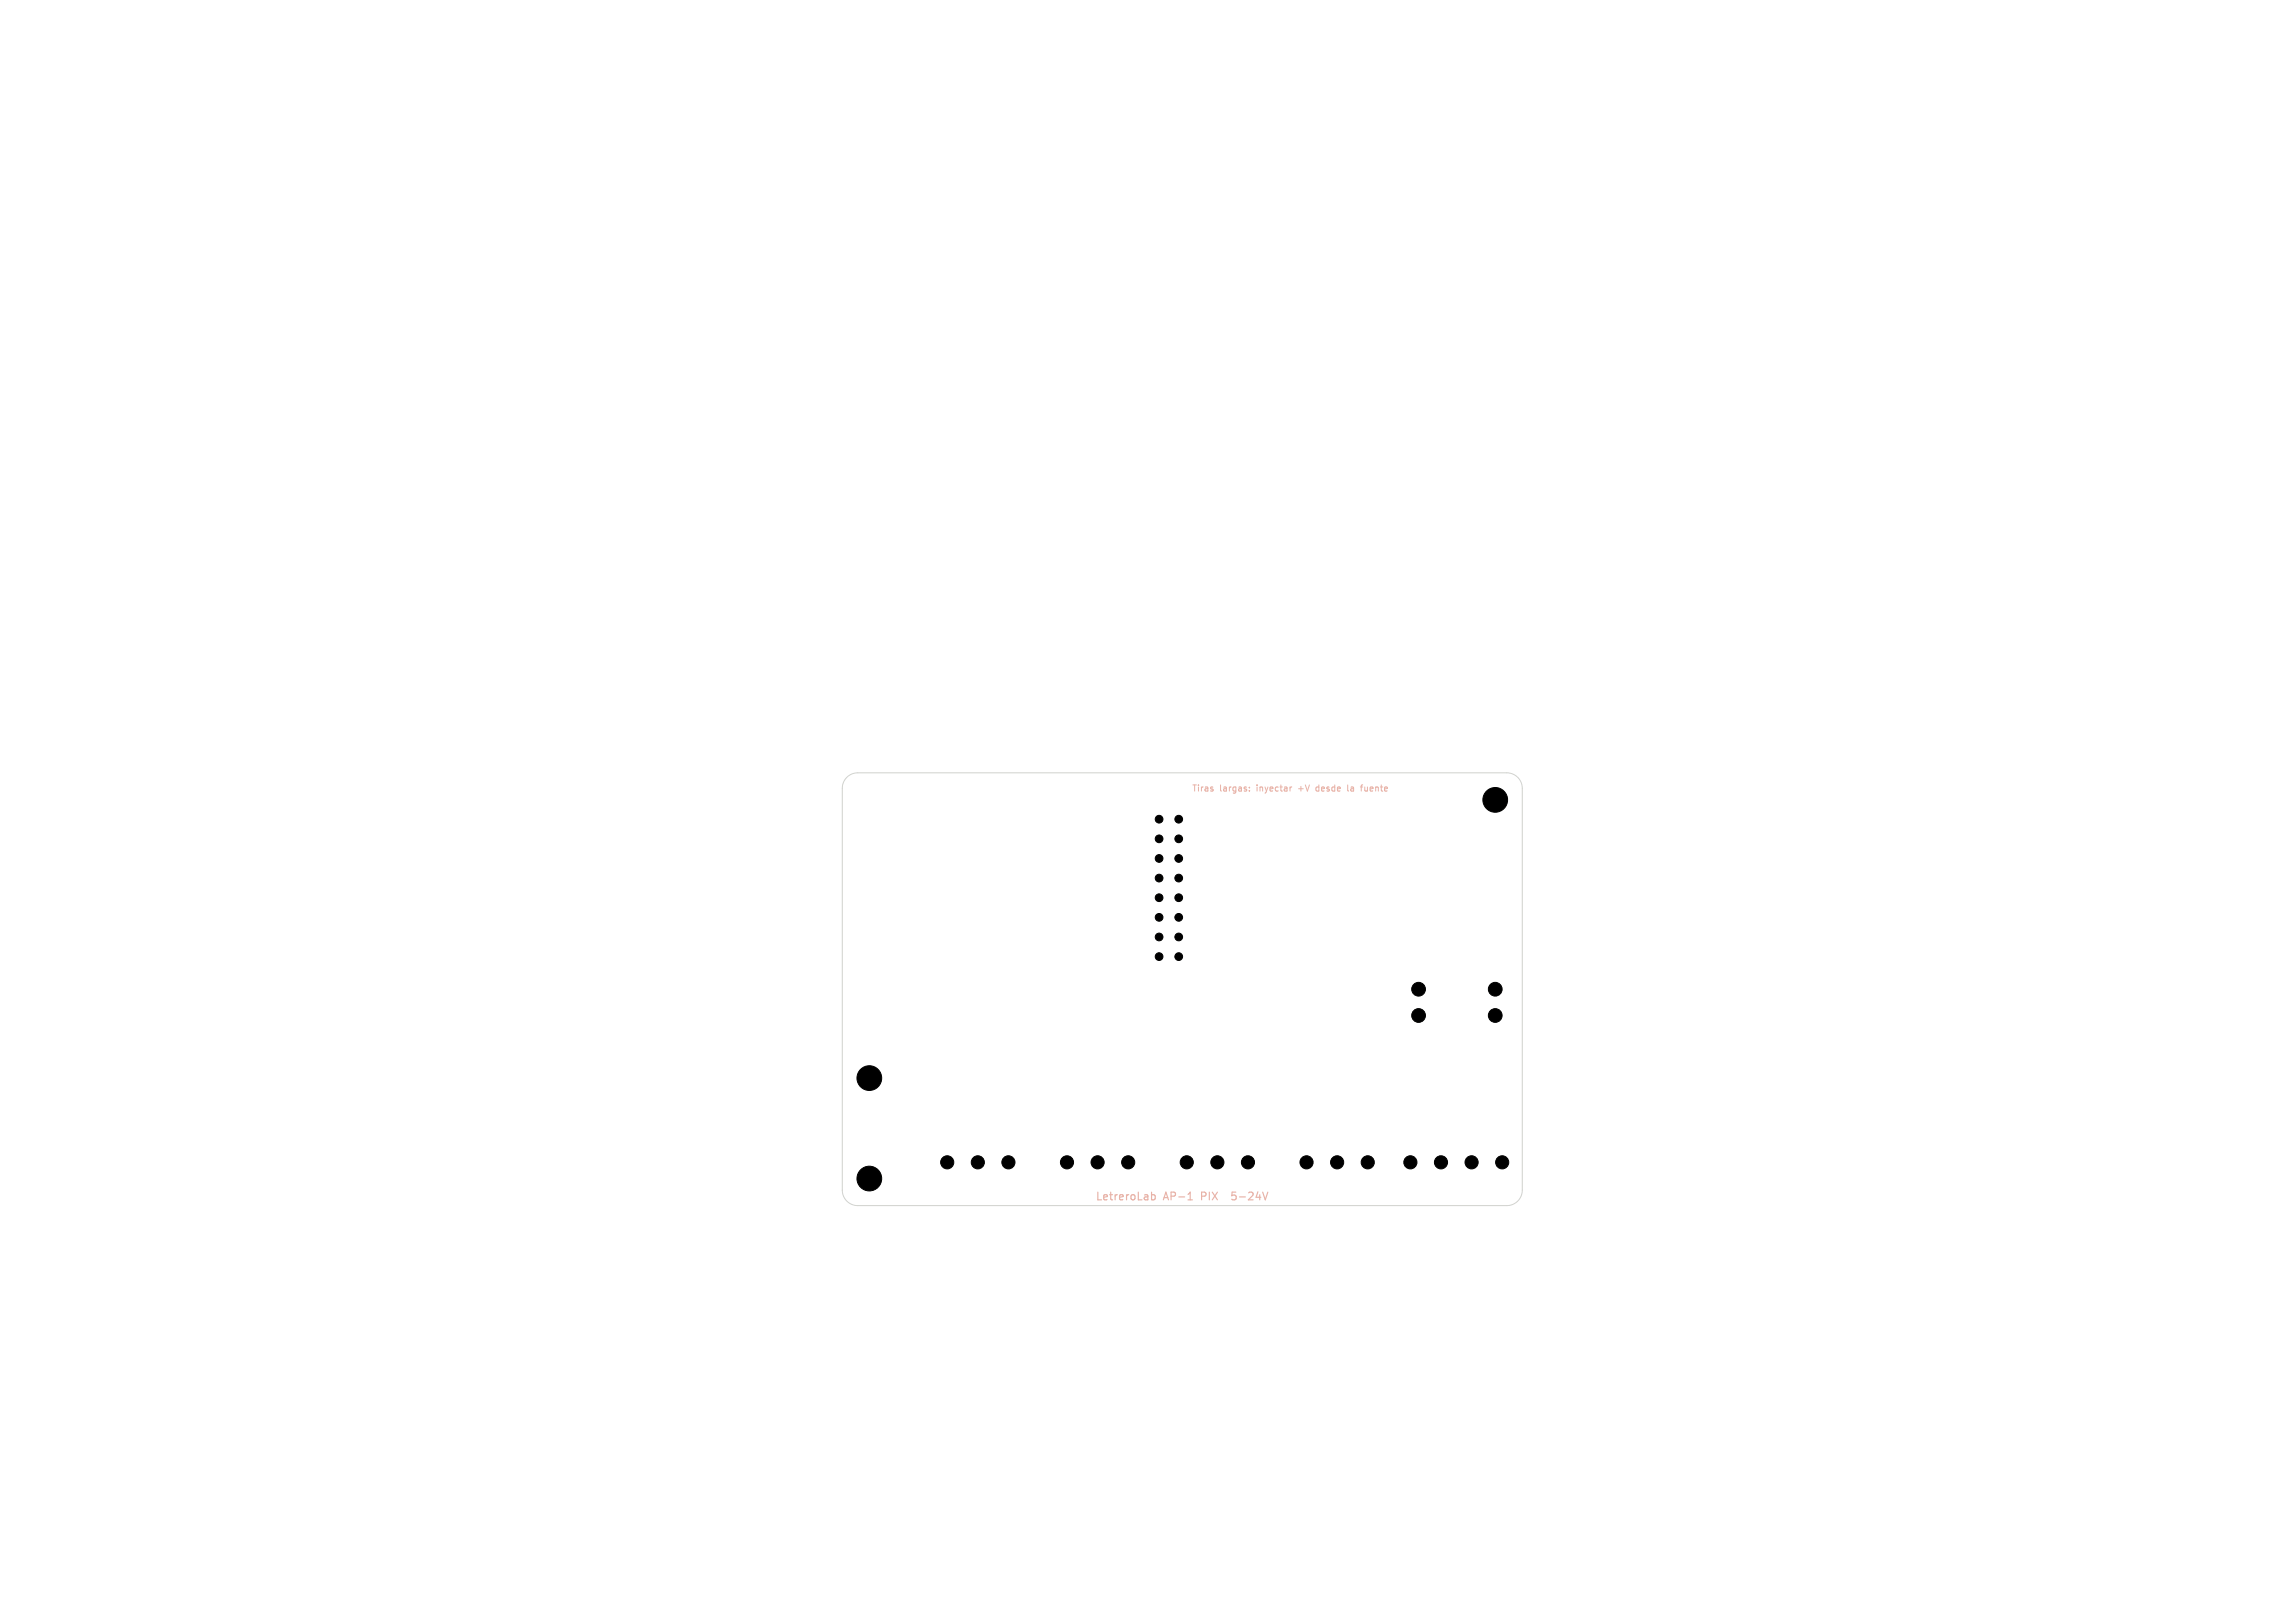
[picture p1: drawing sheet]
<svg xmlns="http://www.w3.org/2000/svg" width="297mm" height="210mm" viewBox="0 0 297 210" stroke-linecap="round" stroke-linejoin="round" font-family="sans-serif">
<defs><g id="words">
<g font-size="1.4" fill="#e8b2a7">
<text x="141.7" y="155.5">LetreroLab</text>
<text x="150.6" y="155.5">AP-1</text>
<text x="155.6" y="155.5">PIX</text>
<text x="160.1" y="155.5">5-24V</text>
</g>
<g font-size="1.1" fill="#e8b2a7">
<text x="154.2" y="102.6">Tiras</text>
<text x="157.9" y="102.6">largas:</text>
<text x="162.8" y="102.6">inyectar</text>
<text x="168.4" y="102.6">+V</text>
<text x="170.8" y="102.6">desde</text>
<text x="175.1" y="102.6">la</text>
<text x="177.1" y="102.6">fuente</text>
</g>
</g></defs>
<path d="M161.7 102.3v.1M161.7 101.9h.1M167.2 101.8l-.2 .1M170.6 101.8h-.2l-.1 .2v.3l.3 .1M174.4 101.6v.6l.1 .2M174.8 102.1v.2M176 101.8h.4M176.3 101.6h.1M176.6 101.8v.4l.1 .2" fill="none" stroke="#e8b2a7" stroke-width=".13"/>
<path d="M149 154.3v1M149 154.6h.3l.2 .2-.1 .4h-.4M153.7 155.3h.6M153.8 154.5l.2-.2v1M159.4 155.2l.4 .1M159.9 154.3h-.4l-.1 .4 .4-.1" fill="none" stroke="#e8b2a7" stroke-width=".15"/>
<path d="M109.6 100.6a2 2 0 0 1 1.4-.6h84a2 2 0 0 1 2 2v52a2 2 0 0 1-2 2h-84a2 2 0 0 1-2-2v-52a2 2 0 0 1 .6-1.4z" fill="none" stroke="#d0d2cd" stroke-width=".13"/>
<g fill="#000" stroke="#000" stroke-width=".13">
<circle cx="150" cy="111.1" r=".5"/>
<circle cx="150" cy="118.7" r=".5"/>
<circle cx="150" cy="113.6" r=".5"/>
<circle cx="150" cy="116.2" r=".5"/>
<circle cx="150" cy="106" r=".5"/>
<circle cx="150" cy="108.5" r=".5"/>
<circle cx="152.5" cy="111.1" r=".5"/>
<circle cx="152.5" cy="113.6" r=".5"/>
<circle cx="152.5" cy="108.5" r=".5"/>
<circle cx="152.5" cy="106" r=".5"/>
<circle cx="152.5" cy="116.2" r=".5"/>
<circle cx="152.5" cy="118.7" r=".5"/>
<circle cx="193.5" cy="103.5" r="1.6"/>
<circle cx="112.5" cy="139.5" r="1.6"/>
<circle cx="150" cy="121.2" r=".5"/>
<circle cx="150" cy="123.8" r=".5"/>
<circle cx="152.5" cy="121.2" r=".5"/>
<circle cx="152.5" cy="123.8" r=".5"/>
<circle cx="183.6" cy="128" r=".89"/>
<circle cx="183.6" cy="131.4" r=".89"/>
<circle cx="193.5" cy="128" r=".89"/>
<circle cx="193.5" cy="131.4" r=".89"/>
<circle cx="112.5" cy="152.5" r="1.6"/>
<circle cx="122.6" cy="150.4" r=".85"/>
<circle cx="126.5" cy="150.4" r=".85"/>
<circle cx="130.5" cy="150.4" r=".85"/>
<circle cx="138.1" cy="150.4" r=".85"/>
<circle cx="142" cy="150.4" r=".85"/>
<circle cx="146" cy="150.4" r=".85"/>
<circle cx="153.6" cy="150.4" r=".85"/>
<circle cx="157.5" cy="150.4" r=".85"/>
<circle cx="161.5" cy="150.4" r=".85"/>
<circle cx="169.1" cy="150.4" r=".85"/>
<circle cx="173" cy="150.4" r=".85"/>
<circle cx="177" cy="150.4" r=".85"/>
<circle cx="182.5" cy="150.4" r=".85"/>
<circle cx="186.5" cy="150.4" r=".85"/>
<circle cx="190.4" cy="150.4" r=".85"/>
<circle cx="194.4" cy="150.4" r=".85"/>
</g>
<use href="#words"/>
</svg>
